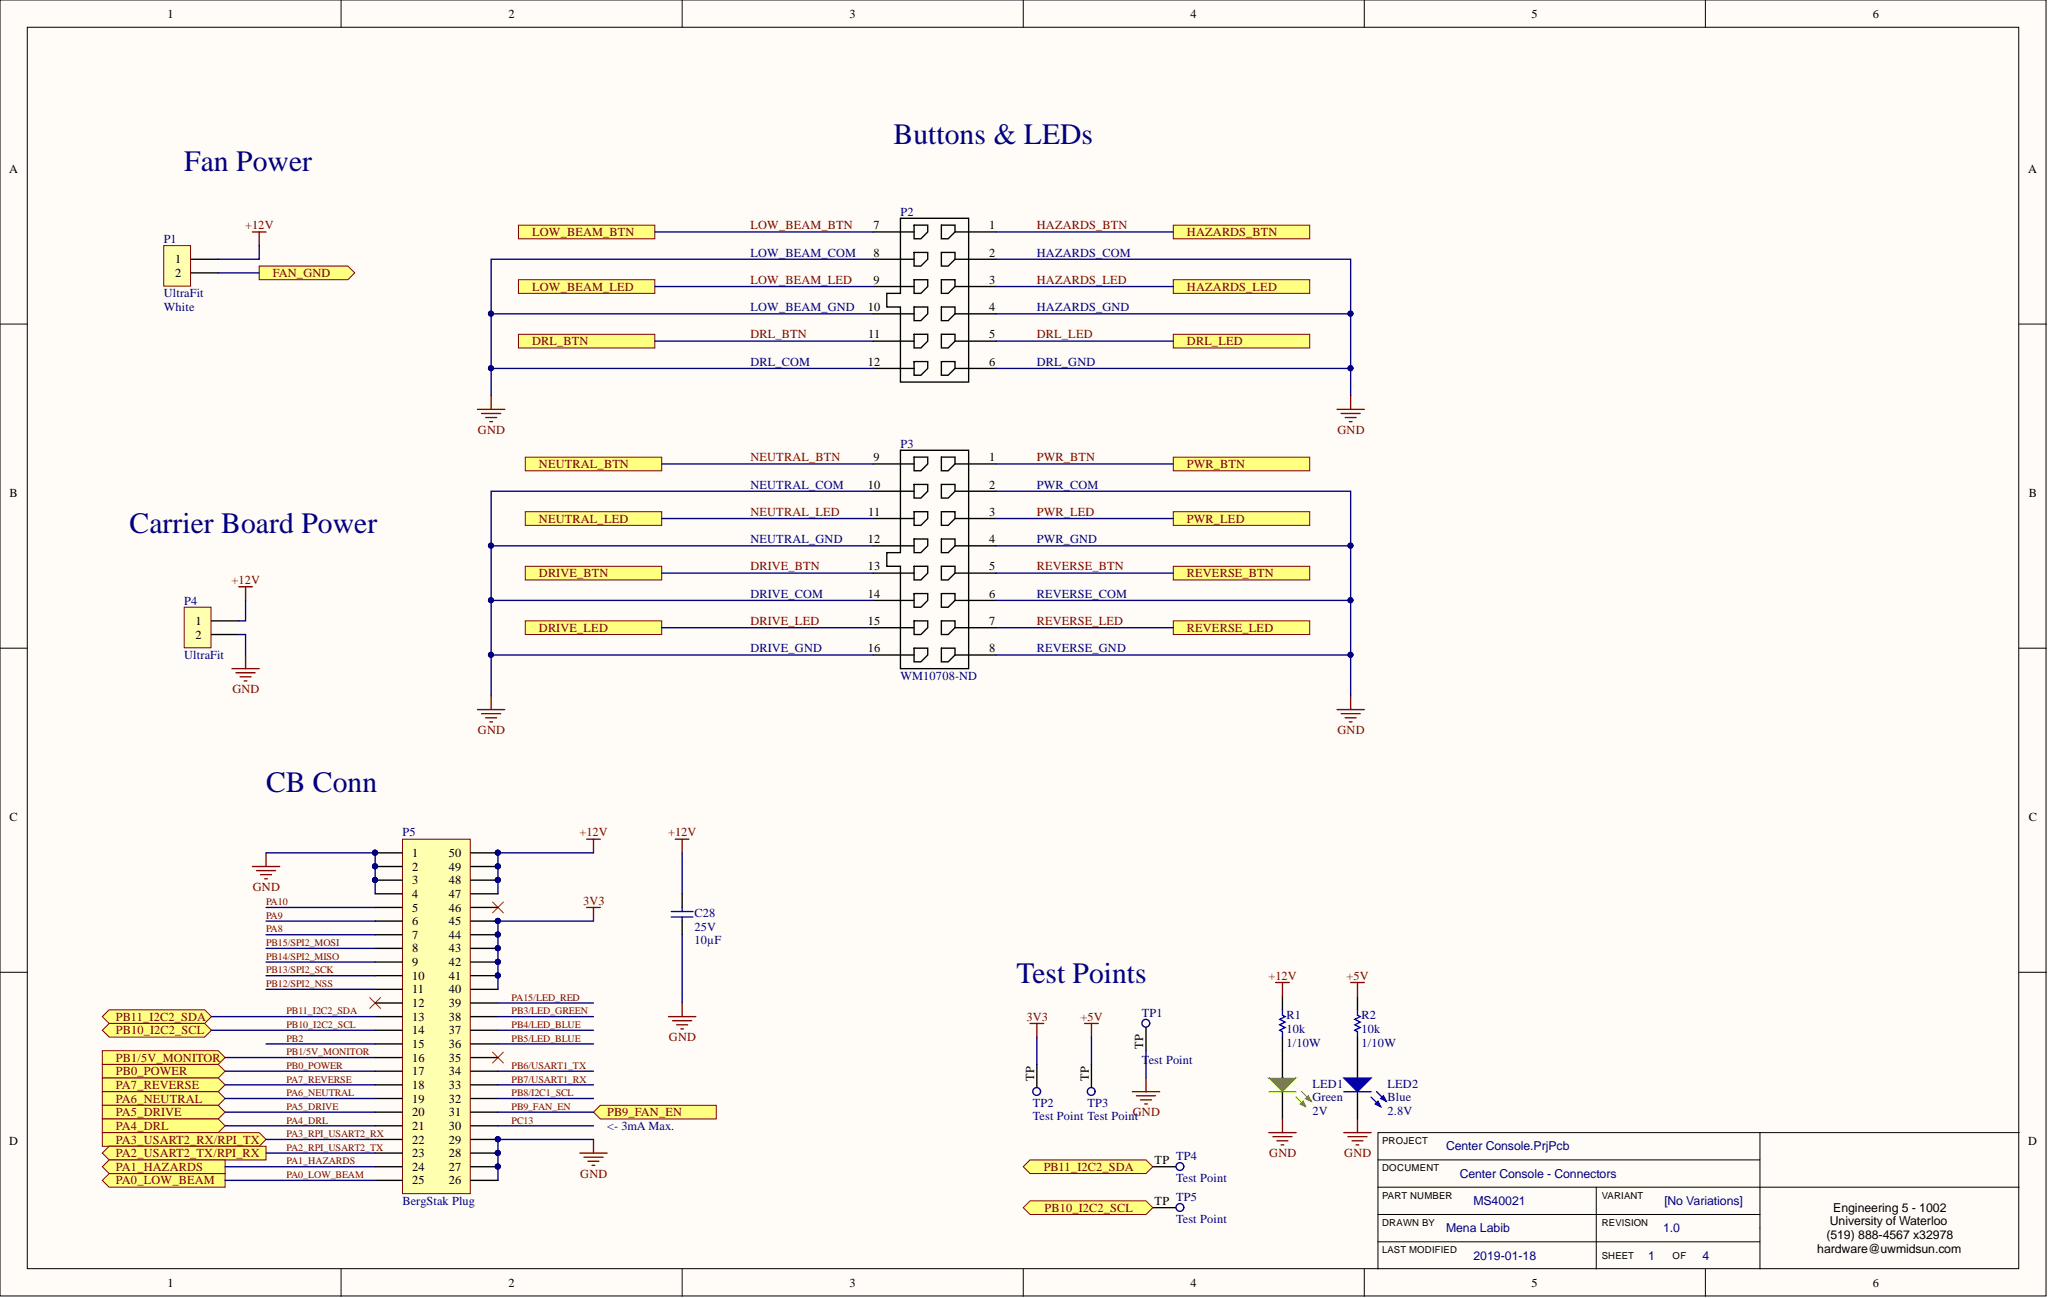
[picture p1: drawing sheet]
<svg xmlns="http://www.w3.org/2000/svg" width="381mm" height="241mm" viewBox="0 0 381 241" stroke-linecap="round" stroke-linejoin="round" font-family="sans-serif">
<defs><g id="words">
<g font-size="5.5" fill="#000080">
<text x="166.2" y="26.7">Buttons &amp; LEDs</text>
<text x="34.3" y="31.8">Fan Power</text>
<text x="24.1" y="99">Carrier Board Power</text>
<text x="49.5" y="147.2">CB Conn</text>
<text x="189.1" y="182.7">Test Points</text>
</g>
<g font-size="2.3">
<text x="31.1" y="3.3">1</text>
<text x="94.6" y="3.3">2</text>
<text x="158" y="3.3">3</text>
<text x="221.5" y="3.3">4</text>
<text x="284.9" y="3.3">5</text>
<text x="348.4" y="3.3">6</text>
<text x="1.7" y="32.1">A</text>
<text x="377.3" y="32.1">A</text>
<text x="162.5" y="42.6">7</text>
<text x="162.5" y="47.7">8</text>
<text x="184" y="42.6">1</text>
<text x="184" y="47.7">2</text>
<text x="32.6" y="49">1</text>
<text x="32.6" y="51.5">2</text>
<text x="162.5" y="52.8">9</text>
<text x="184" y="52.8">3</text>
<text x="161.4" y="57.8">10</text>
<text x="184" y="57.8">4</text>
<text x="161.5" y="62.9">11</text>
<text x="184" y="62.9">5</text>
<text x="161.4" y="68">12</text>
<text x="184" y="68">6</text>
<text x="162.5" y="85.7">9</text>
<text x="184" y="85.7">1</text>
<text x="1.8" y="92.4">B</text>
<text x="161.4" y="90.8">10</text>
<text x="161.5" y="95.9">11</text>
<text x="184" y="90.8">2</text>
<text x="184" y="95.9">3</text>
<text x="377.4" y="92.4">B</text>
<text x="161.4" y="101">12</text>
<text x="184" y="101">4</text>
<text x="161.4" y="106">13</text>
<text x="184" y="106">5</text>
<text x="161.4" y="111.1">14</text>
<text x="184" y="111.1">6</text>
<text x="36.4" y="116.2">1</text>
<text x="36.4" y="118.7">2</text>
<text x="161.4" y="116.2">15</text>
<text x="184" y="116.2">7</text>
<text x="161.4" y="121.3">16</text>
<text x="184" y="121.3">8</text>
<text x="1.8" y="152.6">C</text>
<text x="377.4" y="152.6">C</text>
<text x="76.6" y="159.3">1</text>
<text x="76.6" y="161.8">2</text>
<text x="83.5" y="161.8">49</text>
<text x="83.5" y="159.3">50</text>
<text x="76.6" y="164.4">3</text>
<text x="76.6" y="166.9">4</text>
<text x="83.5" y="166.9">47</text>
<text x="83.5" y="164.4">48</text>
<text x="76.6" y="169.5">5</text>
<text x="76.6" y="172">6</text>
<text x="83.5" y="172">45</text>
<text x="83.5" y="169.5">46</text>
<text x="76.6" y="174.5">7</text>
<text x="76.6" y="177.1">8</text>
<text x="76.6" y="179.6">9</text>
<text x="83.5" y="179.6">42</text>
<text x="83.5" y="177.1">43</text>
<text x="83.5" y="174.5">44</text>
<text x="76.6" y="182.1">10</text>
<text x="76.6" y="184.7">11</text>
<text x="83.5" y="184.7">40</text>
<text x="83.5" y="182.1">41</text>
<text x="76.6" y="187.2">12</text>
<text x="76.6" y="189.8">13</text>
<text x="83.5" y="189.8">38</text>
<text x="83.5" y="187.2">39</text>
<text x="76.6" y="192.3">14</text>
<text x="76.6" y="194.8">15</text>
<text x="76.6" y="197.4">16</text>
<text x="83.5" y="197.4">35</text>
<text x="83.5" y="194.8">36</text>
<text x="83.5" y="192.3">37</text>
<text x="212.7" y="195" transform="rotate(-90 212.7 195)">TP</text>
<text x="76.6" y="199.9">17</text>
<text x="76.6" y="202.4">18</text>
<text x="83.5" y="202.4">33</text>
<text x="83.5" y="199.9">34</text>
<text x="192.4" y="200.9" transform="rotate(-90 192.4 200.9)">TP</text>
<text x="202.5" y="200.9" transform="rotate(-90 202.5 200.9)">TP</text>
<text x="76.6" y="205">19</text>
<text x="76.6" y="207.5">20</text>
<text x="83.5" y="207.5">31</text>
<text x="83.5" y="205">32</text>
<text x="1.7" y="212.9">D</text>
<text x="76.6" y="210">21</text>
<text x="76.6" y="212.6">22</text>
<text x="76.6" y="215.1">23</text>
<text x="83.5" y="215.1">28</text>
<text x="83.5" y="212.6">29</text>
<text x="83.5" y="210">30</text>
<text x="377.3" y="212.9">D</text>
<text x="76.6" y="217.7">24</text>
<text x="76.6" y="220.2">25</text>
<text x="83.5" y="220.2">26</text>
<text x="83.5" y="217.7">27</text>
<text x="214.8" y="216.4">TP</text>
<text x="214.8" y="224">TP</text>
<text x="340.4" y="227.8">University of Waterloo</text>
<text x="341" y="225.3">Engineering 5 - 1002</text>
<text x="338.1" y="232.9">hardware@uwmidsun.com</text>
<text x="339.8" y="230.3">(519) 888-4567 x32978</text>
<text x="31.1" y="239.2">1</text>
<text x="94.6" y="239.2">2</text>
<text x="158" y="239.2">3</text>
<text x="221.5" y="239.2">4</text>
<text x="284.9" y="239.2">5</text>
<text x="348.4" y="239.2">6</text>
</g>
<g font-size="2.3" fill="#000080">
<text x="167.5" y="40.1">P2</text>
<text x="30.5" y="45.2">P1</text>
<text x="139.6" y="47.7">LOW_BEAM_COM</text>
<text x="192.9" y="47.7">HAZARDS_COM</text>
<text x="30.5" y="55.3">UltraFit</text>
<text x="30.5" y="57.8">White</text>
<text x="139.6" y="57.8">LOW_BEAM_GND</text>
<text x="192.9" y="57.8">HAZARDS_GND</text>
<text x="139.6" y="68">DRL_COM</text>
<text x="192.9" y="68">DRL_GND</text>
<text x="167.5" y="83.2">P3</text>
<text x="139.6" y="90.8">NEUTRAL_COM</text>
<text x="192.9" y="90.8">PWR_COM</text>
<text x="139.6" y="101">NEUTRAL_GND</text>
<text x="192.9" y="101">PWR_GND</text>
<text x="34.3" y="112.4">P4</text>
<text x="139.6" y="111.1">DRIVE_COM</text>
<text x="192.9" y="111.1">REVERSE_COM</text>
<text x="34.3" y="122.5">UltraFit</text>
<text x="139.6" y="121.3">DRIVE_GND</text>
<text x="192.9" y="121.3">REVERSE_GND</text>
<text x="167.5" y="126.3">WM10708-ND</text>
<text x="74.9" y="155.5">P5</text>
<text x="129.2" y="173">25V</text>
<text x="129.2" y="170.5">C28</text>
<text x="129.2" y="175.5">10µF</text>
<text x="212.4" y="189">TP1</text>
<text x="239.3" y="189.5">R1</text>
<text x="253.3" y="189.5">R2</text>
<text x="212.4" y="197.9">T</text>
<text x="213.7" y="197.9">est Point</text>
<text x="239.3" y="192">10k</text>
<text x="239.3" y="194.6">1/10W</text>
<text x="253.3" y="192">10k</text>
<text x="253.3" y="194.6">1/10W</text>
<text x="244.2" y="202.2">LED1</text>
<text x="258.1" y="202.2">LED2</text>
<text x="192.1" y="205.7">TP2</text>
<text x="192.1" y="208.3">Test Point Test Point</text>
<text x="202.3" y="205.7">TP3</text>
<text x="244.2" y="204.7">Green</text>
<text x="244.2" y="207.3">2V</text>
<text x="258.1" y="204.7">Blue</text>
<text x="258.1" y="207.3">2.8V</text>
<text x="112.9" y="210">&lt;- 3mA Max.</text>
<text x="218.8" y="215.6">TP4</text>
<text x="269" y="213.9">Center Console.PrjPcb</text>
<text x="218.8" y="219.7">Test Point</text>
<text x="271.6" y="218.9">Center Console - Connectors</text>
<text x="74.9" y="224">BergStak Plug</text>
<text x="218.8" y="223.2">TP5</text>
<text x="218.8" y="227.3">Test Point</text>
<text x="274.1" y="224">MS40021</text>
<text x="309.6" y="224">[No Variations]</text>
<text x="269" y="229.1">Mena Labib</text>
<text x="309.4" y="229.1">1.0</text>
<text x="274.1" y="234.1">2019-01-18</text>
<text x="306.6" y="234.1">1</text>
<text x="316.8" y="234.1">4</text>
</g>
<g font-size="2.3" fill="#800000">
<text x="45.6" y="42.6">+12V</text>
<text x="99" y="43.9">LOW_BEAM_BTN</text>
<text x="139.6" y="42.6">LOW_BEAM_BTN</text>
<text x="192.9" y="42.6">HAZARDS_BTN</text>
<text x="220.8" y="43.9">HAZARDS_BTN</text>
<text x="50.8" y="51.5">FAN_GND</text>
<text x="139.6" y="52.8">LOW_BEAM_LED</text>
<text x="192.9" y="52.8">HAZARDS_LED</text>
<text x="99" y="54">LOW_BEAM_LED</text>
<text x="220.8" y="54">HAZARDS_LED</text>
<text x="99" y="64.2">DRL_BTN</text>
<text x="139.6" y="62.9">DRL_BTN</text>
<text x="192.9" y="62.9">DRL_LED</text>
<text x="220.8" y="64.2">DRL_LED</text>
<text x="88.9" y="80.7">GND</text>
<text x="248.8" y="80.7">GND</text>
<text x="100.3" y="87">NEUTRAL_BTN</text>
<text x="139.6" y="85.7">NEUTRAL_BTN</text>
<text x="192.9" y="85.7">PWR_BTN</text>
<text x="220.8" y="87">PWR_BTN</text>
<text x="139.6" y="95.9">NEUTRAL_LED</text>
<text x="192.9" y="95.9">PWR_LED</text>
<text x="100.3" y="97.2">NEUTRAL_LED</text>
<text x="220.8" y="97.2">PWR_LED</text>
<text x="100.3" y="107.3">DRIVE_BTN</text>
<text x="139.6" y="106">DRIVE_BTN</text>
<text x="192.9" y="106">REVERSE_BTN</text>
<text x="220.8" y="107.3">REVERSE_BTN</text>
<text x="43.1" y="108.6">+12V</text>
<text x="100.3" y="117.5">DRIVE_LED</text>
<text x="139.6" y="116.2">DRIVE_LED</text>
<text x="192.9" y="116.2">REVERSE_LED</text>
<text x="220.8" y="117.5">REVERSE_LED</text>
<text x="43.2" y="128.9">GND</text>
<text x="88.9" y="136.5">GND</text>
<text x="248.8" y="136.5">GND</text>
<text x="107.8" y="155.5">+12V</text>
<text x="124.3" y="155.5">+12V</text>
<text x="47" y="165.7">GND</text>
<text x="108.5" y="168.2">3V3</text>
<text x="236" y="182.1">+12V</text>
<text x="250.5" y="182.1">+5V</text>
<text x="21.6" y="189.8">PB11_I2C2_SDA</text>
<text x="190.9" y="189.8">3V3</text>
<text x="201" y="189.8">+5V</text>
<text x="21.6" y="197.4">PB1/5V_MONITOR</text>
<text x="21.6" y="192.3">PB10_I2C2_SCL</text>
<text x="124.5" y="193.6">GND</text>
<text x="21.6" y="199.9">PB0_POWER</text>
<text x="21.6" y="202.4">PA7_REVERSE</text>
<text x="21.6" y="205">PA6_NEUTRAL</text>
<text x="21.6" y="207.5">PA5_DRIVE</text>
<text x="112.9" y="207.5">PB9_FAN_EN</text>
<text x="210.7" y="207.5">GND</text>
<text x="21.6" y="210">PA4_DRL</text>
<text x="21.6" y="212.6">PA3_USART2_RX/RPI_TX</text>
<text x="21.6" y="215.1">PA2_USART2_TX/RPI_RX</text>
<text x="236.1" y="215.1">GND</text>
<text x="250.1" y="215.1">GND</text>
<text x="21.6" y="220.2">PA0_LOW_BEAM</text>
<text x="21.6" y="217.7">PA1_HAZARDS</text>
<text x="108" y="218.9">GND</text>
<text x="194.2" y="217.7">PB11_I2C2_SDA</text>
<text x="194.3" y="225.3">PB10_I2C2_SCL</text>
</g>
<g font-size="1.9" fill="#800000">
<text x="49.5" y="168.3">PA10</text>
<text x="49.5" y="170.8">PA9</text>
<text x="49.5" y="173.3">PA8</text>
<text x="49.5" y="175.9">PB15/SPI2_MOSI</text>
<text x="49.5" y="178.4">PB14/SPI2_MISO</text>
<text x="49.5" y="181">PB13/SPI2_SCK</text>
<text x="49.5" y="183.5">PB12/SPI2_NSS</text>
<text x="53.3" y="188.6">PB11_I2C2_SDA</text>
<text x="53.3" y="191.1">PB10_I2C2_SCL</text>
<text x="95.2" y="186">PA15/LED_RED</text>
<text x="95.2" y="188.6">PB3/LED_GREEN</text>
<text x="95.2" y="191.1">PB4/LED_BLUE</text>
<text x="53.3" y="193.6">PB2</text>
<text x="53.3" y="196.2">PB1/5V_MONITOR</text>
<text x="95.2" y="193.6">PB5/LED_BLUE</text>
<text x="53.3" y="198.7">PB0_POWER</text>
<text x="53.3" y="201.3">PA7_REVERSE</text>
<text x="53.3" y="203.8">PA6_NEUTRAL</text>
<text x="95.2" y="198.7">PB6/USART1_TX</text>
<text x="95.2" y="201.3">PB7/USART1_RX</text>
<text x="95.2" y="203.8">PB8/I2C1_SCL</text>
<text x="53.3" y="206.3">PA5_DRIVE</text>
<text x="53.3" y="208.9">PA4_DRL</text>
<text x="95.2" y="206.3">PB9_FAN_EN</text>
<text x="95.2" y="208.9">PC13</text>
<text x="53.3" y="211.4">PA3_RPI_USART2_RX</text>
<text x="53.3" y="213.9">PA2_RPI_USART2_TX</text>
<text x="53.3" y="216.5">PA1_HAZARDS</text>
<text x="53.3" y="219">PA0_LOW_BEAM</text>
</g>
<g font-size="1.8">
<text x="257.1" y="212.7">PROJECT</text>
<text x="257.1" y="217.7">DOCUMENT</text>
<text x="257.1" y="227.9">DRAWN BY</text>
<text x="257.1" y="222.8">PART NUMBER</text>
<text x="298" y="227.9">REVISION</text>
<text x="298" y="222.8">VARIANT</text>
<text x="257.1" y="233">LAST MODIFIED</text>
<text x="298" y="234">SHEET</text>
<text x="311.2" y="234">OF</text>
</g>
</g></defs>
<g fill="#fffcf8" stroke="#000" stroke-width=".19">
<path d="M0 0h380.6v240.9h-380.6z"/>
<path d="M5.1 5.1h370.5v230.7h-370.5z"/>
</g>
<g fill="none" stroke="#000" stroke-width=".19">
<path d="M63.5 0v5.1M126.9 0v5.1M190.4 0v5.1M253.8 0v5.1M317.3 0v5.1M0 60.2h5.1M375.6 60.2h5.1M0 120.5h5.1M375.6 120.5h5.1M0 180.7h5.1M375.6 180.7h5.1M256.3 215.6h71.1"/>
<path d="M327.4 210.6h-71.1v25.3M327.4 210.6v25.3M327.4 210.6h48.2M63.5 235.9v5.1M126.9 235.9v5.1M190.4 235.9v5.1M253.8 235.9v5.1M256.3 230.9h71.1M256.3 220.7h119.3M256.3 225.8h71.1M297 220.7v15.2M317.3 235.9v5.1"/>
</g>
<g fill="none" stroke="#000" stroke-width=".25">
<path d="M162.4 43.1h7.7M162.4 48.2h7.7M162.4 53.3h7.7M162.4 58.3h7.7M167.5 40.6h12.7v30.4h-12.7v-13.9h-2.5v-2.6h2.5zM170.1 41.9h2.5v1.2l-1.3 1.3h-1.2zM170.1 46.9h2.5v1.3l-1.3 1.3h-1.2zM170.1 52h2.5v1.3l-1.3 1.2h-1.2zM170.1 57.1h2.5v1.2l-1.3 1.3h-1.2zM175.1 41.9h2.6v1.2l-1.3 1.3h-1.3zM175.1 46.9h2.6v1.3l-1.3 1.3h-1.3zM175.1 52h2.6v1.3l-1.3 1.2h-1.3z"/>
<path d="M175.1 57.1h2.6v1.2l-1.3 1.3h-1.3zM177.7 43.1h7.6M177.7 48.2h7.6M177.7 53.3h7.6M177.7 58.3h7.6M162.4 63.4h7.7M162.4 68.5h7.7M170.1 62.1h2.5v1.3l-1.3 1.3h-1.2zM170.1 67.2h2.5v1.3l-1.3 1.3h-1.2zM175.1 62.1h2.6v1.3l-1.3 1.3h-1.3zM175.1 67.2h2.6v1.3l-1.3 1.3h-1.3zM177.7 63.4h7.6"/>
<path d="M177.7 68.5h7.6M162.4 86.2h7.7M162.4 91.3h7.7M162.4 96.4h7.7M167.5 83.7h12.7v40.6h-12.7v-19h-2.5v-2.6h2.5zM170.1 85h2.5v1.2l-1.3 1.3h-1.2zM170.1 90.1h2.5v1.2l-1.3 1.3h-1.2zM170.1 95.1h2.5v1.3l-1.3 1.3h-1.2zM175.1 85h2.6v1.2l-1.3 1.3h-1.3zM175.1 90.1h2.6v1.2l-1.3 1.3h-1.3zM175.1 95.1h2.6v1.3l-1.3 1.3h-1.3zM177.7 86.2h7.6"/>
<path d="M177.7 91.3h7.6M177.7 96.4h7.6M162.4 101.5h7.7M162.4 106.5h7.7M162.4 111.6h7.7M162.4 116.7h7.7M170.1 100.2h2.5v1.3l-1.3 1.2h-1.2zM170.1 105.3h2.5v1.2l-1.3 1.3h-1.2zM170.1 110.3h2.5v1.3l-1.3 1.3h-1.2zM170.1 115.4h2.5v1.3l-1.3 1.3h-1.2zM175.1 100.2h2.6v1.3l-1.3 1.2h-1.3zM175.1 105.3h2.6v1.2l-1.3 1.3h-1.3z"/>
<path d="M175.1 110.3h2.6v1.3l-1.3 1.3h-1.3zM175.1 115.4h2.6v1.3l-1.3 1.3h-1.3zM177.7 101.5h7.6M177.7 106.5h7.6M177.7 111.6h7.6M177.7 116.7h7.6M162.4 121.8h7.7M170.1 120.5h2.5v1.3l-1.3 1.2h-1.2zM175.1 120.5h2.6v1.3l-1.3 1.2h-1.3zM177.7 121.8h7.6"/>
</g>
<g fill="#ffff80" stroke="#800000" stroke-width=".19">
<path d="M96.4 41.9h25.4v2.5h-25.4z" fill-rule="evenodd"/>
<path d="M218.3 41.9h25.4v2.5h-25.4z" fill-rule="evenodd"/>
<path d="M96.4 52h25.4v2.5h-25.4z" fill-rule="evenodd"/>
<path d="M218.3 52h25.4v2.5h-25.4z" fill-rule="evenodd"/>
<path d="M218.3 62.1h25.4v2.6h-25.4z" fill-rule="evenodd"/>
<path d="M96.4 62.1h25.4v2.6h-25.4z" fill-rule="evenodd"/>
<path d="M97.7 85h25.4v2.5h-25.4z" fill-rule="evenodd"/>
<path d="M218.3 85h25.4v2.5h-25.4z" fill-rule="evenodd"/>
<path d="M97.7 95.1h25.4v2.6h-25.4z" fill-rule="evenodd"/>
<path d="M218.3 95.1h25.4v2.6h-25.4z" fill-rule="evenodd"/>
<path d="M97.7 105.3h25.4v2.5h-25.4z" fill-rule="evenodd"/>
<path d="M218.3 105.3h25.4v2.5h-25.4z" fill-rule="evenodd"/>
<path d="M97.7 115.4h25.4v2.6h-25.4z" fill-rule="evenodd"/>
<path d="M218.3 115.4h25.4v2.6h-25.4z" fill-rule="evenodd"/>
</g>
<g fill="none" stroke="#800000" stroke-width=".25">
<path d="M49.5 158.5v2.6M109.1 156h2.6M110.4 156v2.5M47 161.1h5M47.7 161.8h3.6M48.5 162.6h2M49.2 163.4h.5M109.1 168.7h2.6M110.4 168.7v2.5M107.9 214.4h5M108.6 215.1h3.6M109.4 215.9h2"/>
<path d="M110.2 216.6h.5M110.4 211.8v2.6"/>
</g>
<path d="M91.6 167.7l2.1 2M93.7 167.7l-2.1 2M68.8 185.4l2 2.1M70.8 185.4l-2 2.1M91.6 195.6l2.1 2M93.7 195.6l-2.1 2" fill="none" stroke="#f00" stroke-width=".19"/>
<path d="M74.9 156h12.6v65.9h-12.6z" fill="#ffffb0" stroke="#800000" stroke-width=".19"/>
<g fill="none" stroke="#000" stroke-width=".25">
<path d="M69.8 158.5h5.1M87.6 158.5h5M69.8 161.1h5.1M69.8 163.6h5.1M69.8 166.2h5.1M69.8 168.7h5.1M69.8 171.2h5.1M69.8 173.8h5.1M69.8 176.3h5.1M69.8 178.8h5.1M87.6 161.1h5M87.6 163.6h5"/>
<path d="M87.6 166.2h5M87.6 168.7h5M87.6 171.2h5M87.6 173.8h5M87.6 176.3h5M87.6 178.8h5M69.8 181.4h5.1M69.8 183.9h5.1M69.8 186.5h5.1M69.8 189h5.1M69.8 191.5h5.1M69.8 194.1h5.1"/>
<path d="M69.8 196.6h5.1M69.8 199.1h5.1M87.6 181.4h5M87.6 183.9h5M87.6 186.5h5M87.6 189h5M87.6 191.5h5M87.6 194.1h5M87.6 196.6h5M87.6 199.1h5M69.8 201.7h5.1M69.8 204.2h5.1"/>
<path d="M69.8 206.8h5.1M69.8 209.3h5.1M69.8 211.8h5.1M69.8 214.4h5.1M69.8 216.9h5.1M69.8 219.4h5.1M87.6 201.7h5M87.6 204.2h5M87.6 206.8h5M87.6 209.3h5M87.6 211.8h5M87.6 214.4h5"/>
<path d="M87.6 216.9h5M87.6 219.4h5"/>
</g>
<g fill="#000080" stroke="#000080" stroke-width=".19">
<circle cx="69.8" cy="158.5" r=".47"/>
<circle cx="69.8" cy="161" r=".47"/>
<circle cx="69.8" cy="163.6" r=".47"/>
<circle cx="92.6" cy="216.9" r=".47"/>
<circle cx="92.6" cy="214.3" r=".47"/>
<circle cx="92.6" cy="211.8" r=".47"/>
<circle cx="92.6" cy="181.3" r=".47"/>
<circle cx="92.6" cy="178.8" r=".47"/>
<circle cx="92.6" cy="176.3" r=".47"/>
<circle cx="92.6" cy="173.7" r=".47"/>
<circle cx="92.6" cy="171.2" r=".47"/>
<circle cx="92.6" cy="163.6" r=".47"/>
<circle cx="92.6" cy="161" r=".47"/>
<circle cx="92.6" cy="158.5" r=".47"/>
</g>
<g fill="#ffff80" stroke="#800000" stroke-width=".19">
<path d="M19 197.9h21.6l1.3 1.2-1.3 1.3h-21.6z" fill-rule="evenodd"/>
<path d="M19 200.4h21.6l1.3 1.3-1.3 1.2h-21.6z" fill-rule="evenodd"/>
<path d="M19 202.9h21.6l1.3 1.3-1.3 1.3h-21.6z" fill-rule="evenodd"/>
<path d="M19 205.5h21.6l1.3 1.3-1.3 1.2h-21.6z" fill-rule="evenodd"/>
<path d="M19 208h21.6l1.3 1.3-1.3 1.3h-21.6z" fill-rule="evenodd"/>
<path d="M19 210.6h29.2l1.3 1.2-1.3 1.3h-29.2z" fill-rule="evenodd"/>
<path d="M19 214.4l1.3-1.3h29.2v2.5h-29.2z" fill-rule="evenodd"/>
</g>
<path d="M30.5 45.7h5v7.5h-5z" fill="#ffffb0" stroke="#800000" stroke-width=".19"/>
<path d="M35.5 48.2h5.1M35.5 50.7h5.1" fill="none" stroke="#000" stroke-width=".25"/>
<path d="M47 43.1h2.5M48.2 43.1v2.6" fill="none" stroke="#800000" stroke-width=".25"/>
<path d="M34.3 112.9h5v7.5h-5z" fill="#ffffb0" stroke="#800000" stroke-width=".19"/>
<path d="M39.3 115.4h5.1M39.3 118h5.1" fill="none" stroke="#000" stroke-width=".25"/>
<path d="M44.4 109.1h2.6M45.7 109.1v2.5M43.1 124.3h5.1M43.9 125.1h3.6M44.7 125.8h2M45.4 126.6h.5M45.7 121.8v2.5" fill="none" stroke="#800000" stroke-width=".25"/>
<path d="M19 195.3h21.6l1.3 1.3-1.3 1.3h-21.6z" fill-rule="evenodd" fill="#ffff80" stroke="#800000" stroke-width=".19"/>
<path d="M191.6 190.3h2.6M192.9 190.3v2.5" fill="none" stroke="#800000" stroke-width=".25"/>
<path d="M192.9 197.9v5" fill="none" stroke="#000" stroke-width=".25"/>
<circle cx="192.9" cy="202.9" r=".72" fill="#fffcf8" stroke="#000080" stroke-width=".25"/>
<path d="M214.5 224.5h5" fill="none" stroke="#000" stroke-width=".25"/>
<circle cx="219.5" cy="224.5" r=".72" fill="#fffcf8" stroke="#000080" stroke-width=".25"/>
<path d="M214.5 216.9h5" fill="none" stroke="#000" stroke-width=".25"/>
<circle cx="219.5" cy="216.9" r=".72" fill="#fffcf8" stroke="#000080" stroke-width=".25"/>
<path d="M213.2 190.3v5" fill="none" stroke="#000" stroke-width=".25"/>
<circle cx="213.2" cy="190.2" r=".72" fill="#fffcf8" stroke="#000080" stroke-width=".25"/>
<path d="M201.8 190.3h2.5M203 190.3v2.5M210.7 202.9h5M211.4 203.7h3.6M212.2 204.5h2M212.9 205.2h.6M213.2 200.4v2.5" fill="none" stroke="#800000" stroke-width=".25"/>
<path d="M203 197.9v5" fill="none" stroke="#000" stroke-width=".25"/>
<circle cx="203" cy="202.9" r=".72" fill="#fffcf8" stroke="#000080" stroke-width=".25"/>
<g fill="#ffff80" stroke="#800000" stroke-width=".19">
<path d="M190.4 224.5l1.2-1.3h21.6l1.3 1.3-1.3 1.3h-21.6z" fill-rule="evenodd"/>
<path d="M190.4 216.9l1.2-1.3h21.6l1.3 1.3-1.3 1.3h-21.6z" fill-rule="evenodd"/>
</g>
<path d="M238.6 195.3v5.1M238.6 202.9v5.1" fill="none" stroke="#000" stroke-width=".25"/>
<path d="M236 200.4h5.1l-2.5 2.5z" fill="#0f0"/>
<path d="M236 200.4h5.1l-2.5 2.5zM241.1 204l1.8 1.7M242.1 202.9l1.8 1.8" fill="none" stroke="#0f0" stroke-width=".25"/>
<path d="M241.9 205.2l.5-.5 .5 1z" fill="#0f0"/>
<path d="M241.9 205.2l.5-.5 .5 1z" fill="none" stroke="#0f0" stroke-width=".25"/>
<path d="M242.9 204.2l.5-.5 .5 1z" fill="#0f0"/>
<path d="M236 202.9h5.1M242.9 204.2l.5-.5 .5 1z" fill="none" stroke="#0f0" stroke-width=".25"/>
<g fill="none" stroke="#800000" stroke-width=".25">
<path d="M237.3 182.6h2.5M238.6 182.6v2.6M251.3 182.6h2.5M252.5 182.6v2.6M236 210.6h5.1M236.8 211.3h3.6M237.6 212.1h2M238.3 212.8h.5M238.6 208v2.6M250 210.6h5.1M250.8 211.3h3.5M251.5 212.1h2.1"/>
<path d="M252.3 212.8h.5M252.5 208v2.6"/>
</g>
<path d="M238.6 187.7v1l.5 .3-1 .5 1 .5-1 .5 1 .5-1 .5 .5 .3v1M252.5 187.7v1l.5 .3-1 .5 1 .5-1 .5 1 .5-1 .5 .5 .3v1" fill="none" stroke="#00f" stroke-width=".25"/>
<path d="M238.6 185.2v2.5M238.6 192.8v2.5M252.5 185.2v2.5M252.5 192.8v7.6M252.5 202.9v5.1" fill="none" stroke="#000" stroke-width=".25"/>
<path d="M250 200.4h5.1l-2.6 2.5z" fill="#00f"/>
<path d="M250 200.4h5.1l-2.6 2.5zM255.1 204l1.8 1.7M256.1 202.9l1.8 1.8" fill="none" stroke="#00f" stroke-width=".25"/>
<path d="M255.8 205.2l.5-.5 .6 1z" fill="#00f"/>
<path d="M255.8 205.2l.5-.5 .6 1z" fill="none" stroke="#00f" stroke-width=".25"/>
<path d="M256.9 204.2l.5-.5 .5 1z" fill="#00f"/>
<path d="M250 202.9h5.1M256.9 204.2l.5-.5 .5 1z" fill="none" stroke="#00f" stroke-width=".25"/>
<g fill="#ffff80" stroke="#800000" stroke-width=".19">
<path d="M19 189l1.3-1.3h17.8l1.2 1.3-1.2 1.3h-17.8z" fill-rule="evenodd"/>
<path d="M19 191.5l1.3-1.2h17.8l1.2 1.2-1.2 1.3h-17.8z" fill-rule="evenodd"/>
<path d="M19 219.4l1.3-1.2h21.6v2.5h-21.6z" fill-rule="evenodd"/>
<path d="M19 216.9l1.3-1.3h21.6v2.6h-21.6z" fill-rule="evenodd"/>
<path d="M110.4 206.8l1.3-1.3h21.5v2.5h-21.5z" fill-rule="evenodd"/>
</g>
<path d="M124.9 170.5h4M124.9 169.5h4M126.9 168.7v.8M126.9 170.5v.7" fill="none" stroke="#00f" stroke-width=".25"/>
<path d="M126.9 166.2v2.5M126.9 171.2v2.6" fill="none" stroke="#000" stroke-width=".25"/>
<path d="M125.6 156h2.6M126.9 156v2.5M124.4 189h5M125.1 189.8h3.6M125.9 190.5h2M126.7 191.3h.5M126.9 186.5v2.5" fill="none" stroke="#800000" stroke-width=".25"/>
<path d="M48.2 49.5h16.5l1.3 1.2-1.3 1.3h-16.5z" fill-rule="evenodd" fill="#ffff80" stroke="#800000" stroke-width=".19"/>
<g fill="none" stroke="#800000" stroke-width=".25">
<path d="M88.8 76.1h5.1M89.6 76.9h3.5M90.4 77.6h2M91.1 78.4h.5M91.4 73.6v2.5M248.7 76.1h5.1M249.5 76.9h3.5M250.3 77.6h2M251 78.4h.5M251.3 73.6v2.5M88.8 131.9h5.1M89.6 132.7h3.5"/>
<path d="M90.4 133.4h2M91.1 134.2h.5M91.4 129.4v2.5M248.7 131.9h5.1M249.5 132.7h3.5M250.3 133.4h2M251 134.2h.5M251.3 129.4v2.5"/>
</g>
<g fill="none" stroke="#000080" stroke-width=".25">
<path d="M40.6 50.7h7.6M48.2 45.7v2.5h-7.6M121.8 43.1h40.6M121.8 53.3h40.6M162.4 58.3h-71v10.2M162.4 48.2h-71v10.1M185.3 58.3h66v10.2M185.3 48.2h66v10.1M185.3 43.1h33M185.3 53.3h33M121.8 63.4h40.6M162.4 68.5h-71v5.1"/>
<path d="M185.3 68.5h66v5.1M185.3 63.4h33M123.1 86.2h39.3M123.1 96.4h39.3M162.4 91.3h-71v10.2M185.3 91.3h66v20.3M185.3 86.2h33M185.3 96.4h33M44.4 118h1.3v3.8M45.7 111.6v3.8h-1.3M123.1 106.5h39.3M123.1 116.7h39.3"/>
<path d="M162.4 111.6h-71v10.2M162.4 101.5h-71v10.1M185.3 111.6h66v17.8M185.3 106.5h33M185.3 116.7h33M185.3 101.5h66M162.4 121.8h-71v7.6M185.3 121.8h66M49.5 158.5h20.3v7.7M110.4 158.5h-17.8v7.7M126.9 158.5v7.7M49.5 178.8h20.3"/>
<path d="M49.5 176.3h20.3M49.5 173.8h20.3M49.5 171.2h20.3M49.5 168.7h20.3M110.4 171.2h-17.8v12.7M126.9 173.8v12.7M39.3 189h30.5M39.3 191.5h30.5M41.9 199.1h27.9M41.9 196.6h27.9M49.5 194.1h20.3M49.5 183.9h20.3"/>
<path d="M49.5 181.4h20.3M92.6 189h17.8M92.6 191.5h17.8M92.6 199.1h17.8M92.6 194.1h17.8M92.6 186.5h17.8M192.9 192.8v5.1M203 192.8v5.1M213.2 195.3v5.1M41.9 209.3h27.9M41.9 206.8h27.9M41.9 204.2h27.9"/>
<path d="M41.9 201.7h27.9M41.9 219.4h27.9M41.9 216.9h27.9M49.5 214.4h20.3M49.5 211.8h20.3M92.6 209.3h17.8M92.6 206.8h17.8M92.6 204.2h17.8M92.6 201.7h17.8M110.4 211.8h-17.8v7.6"/>
</g>
<g fill="#000080" stroke="#000080" stroke-width=".19">
<circle cx="69.8" cy="163.6" r=".47"/>
<circle cx="69.8" cy="161" r=".47"/>
<circle cx="69.8" cy="158.5" r=".47"/>
<circle cx="92.6" cy="163.6" r=".47"/>
<circle cx="92.6" cy="161" r=".47"/>
<circle cx="92.6" cy="158.5" r=".47"/>
<circle cx="92.6" cy="171.2" r=".47"/>
<circle cx="92.6" cy="173.7" r=".47"/>
<circle cx="92.6" cy="176.3" r=".47"/>
<circle cx="92.6" cy="178.8" r=".47"/>
<circle cx="92.6" cy="181.3" r=".47"/>
<circle cx="92.6" cy="216.9" r=".47"/>
<circle cx="92.6" cy="214.3" r=".47"/>
<circle cx="92.6" cy="211.8" r=".47"/>
<circle cx="91.3" cy="68.5" r=".47"/>
<circle cx="91.3" cy="58.3" r=".47"/>
<circle cx="91.3" cy="121.7" r=".47"/>
<circle cx="91.3" cy="111.6" r=".47"/>
<circle cx="91.3" cy="101.4" r=".47"/>
<circle cx="251.2" cy="68.5" r=".47"/>
<circle cx="251.2" cy="58.3" r=".47"/>
<circle cx="251.2" cy="111.6" r=".47"/>
<circle cx="251.2" cy="121.7" r=".47"/>
<circle cx="251.2" cy="101.4" r=".47"/>
</g>
<use href="#words"/>
</svg>
